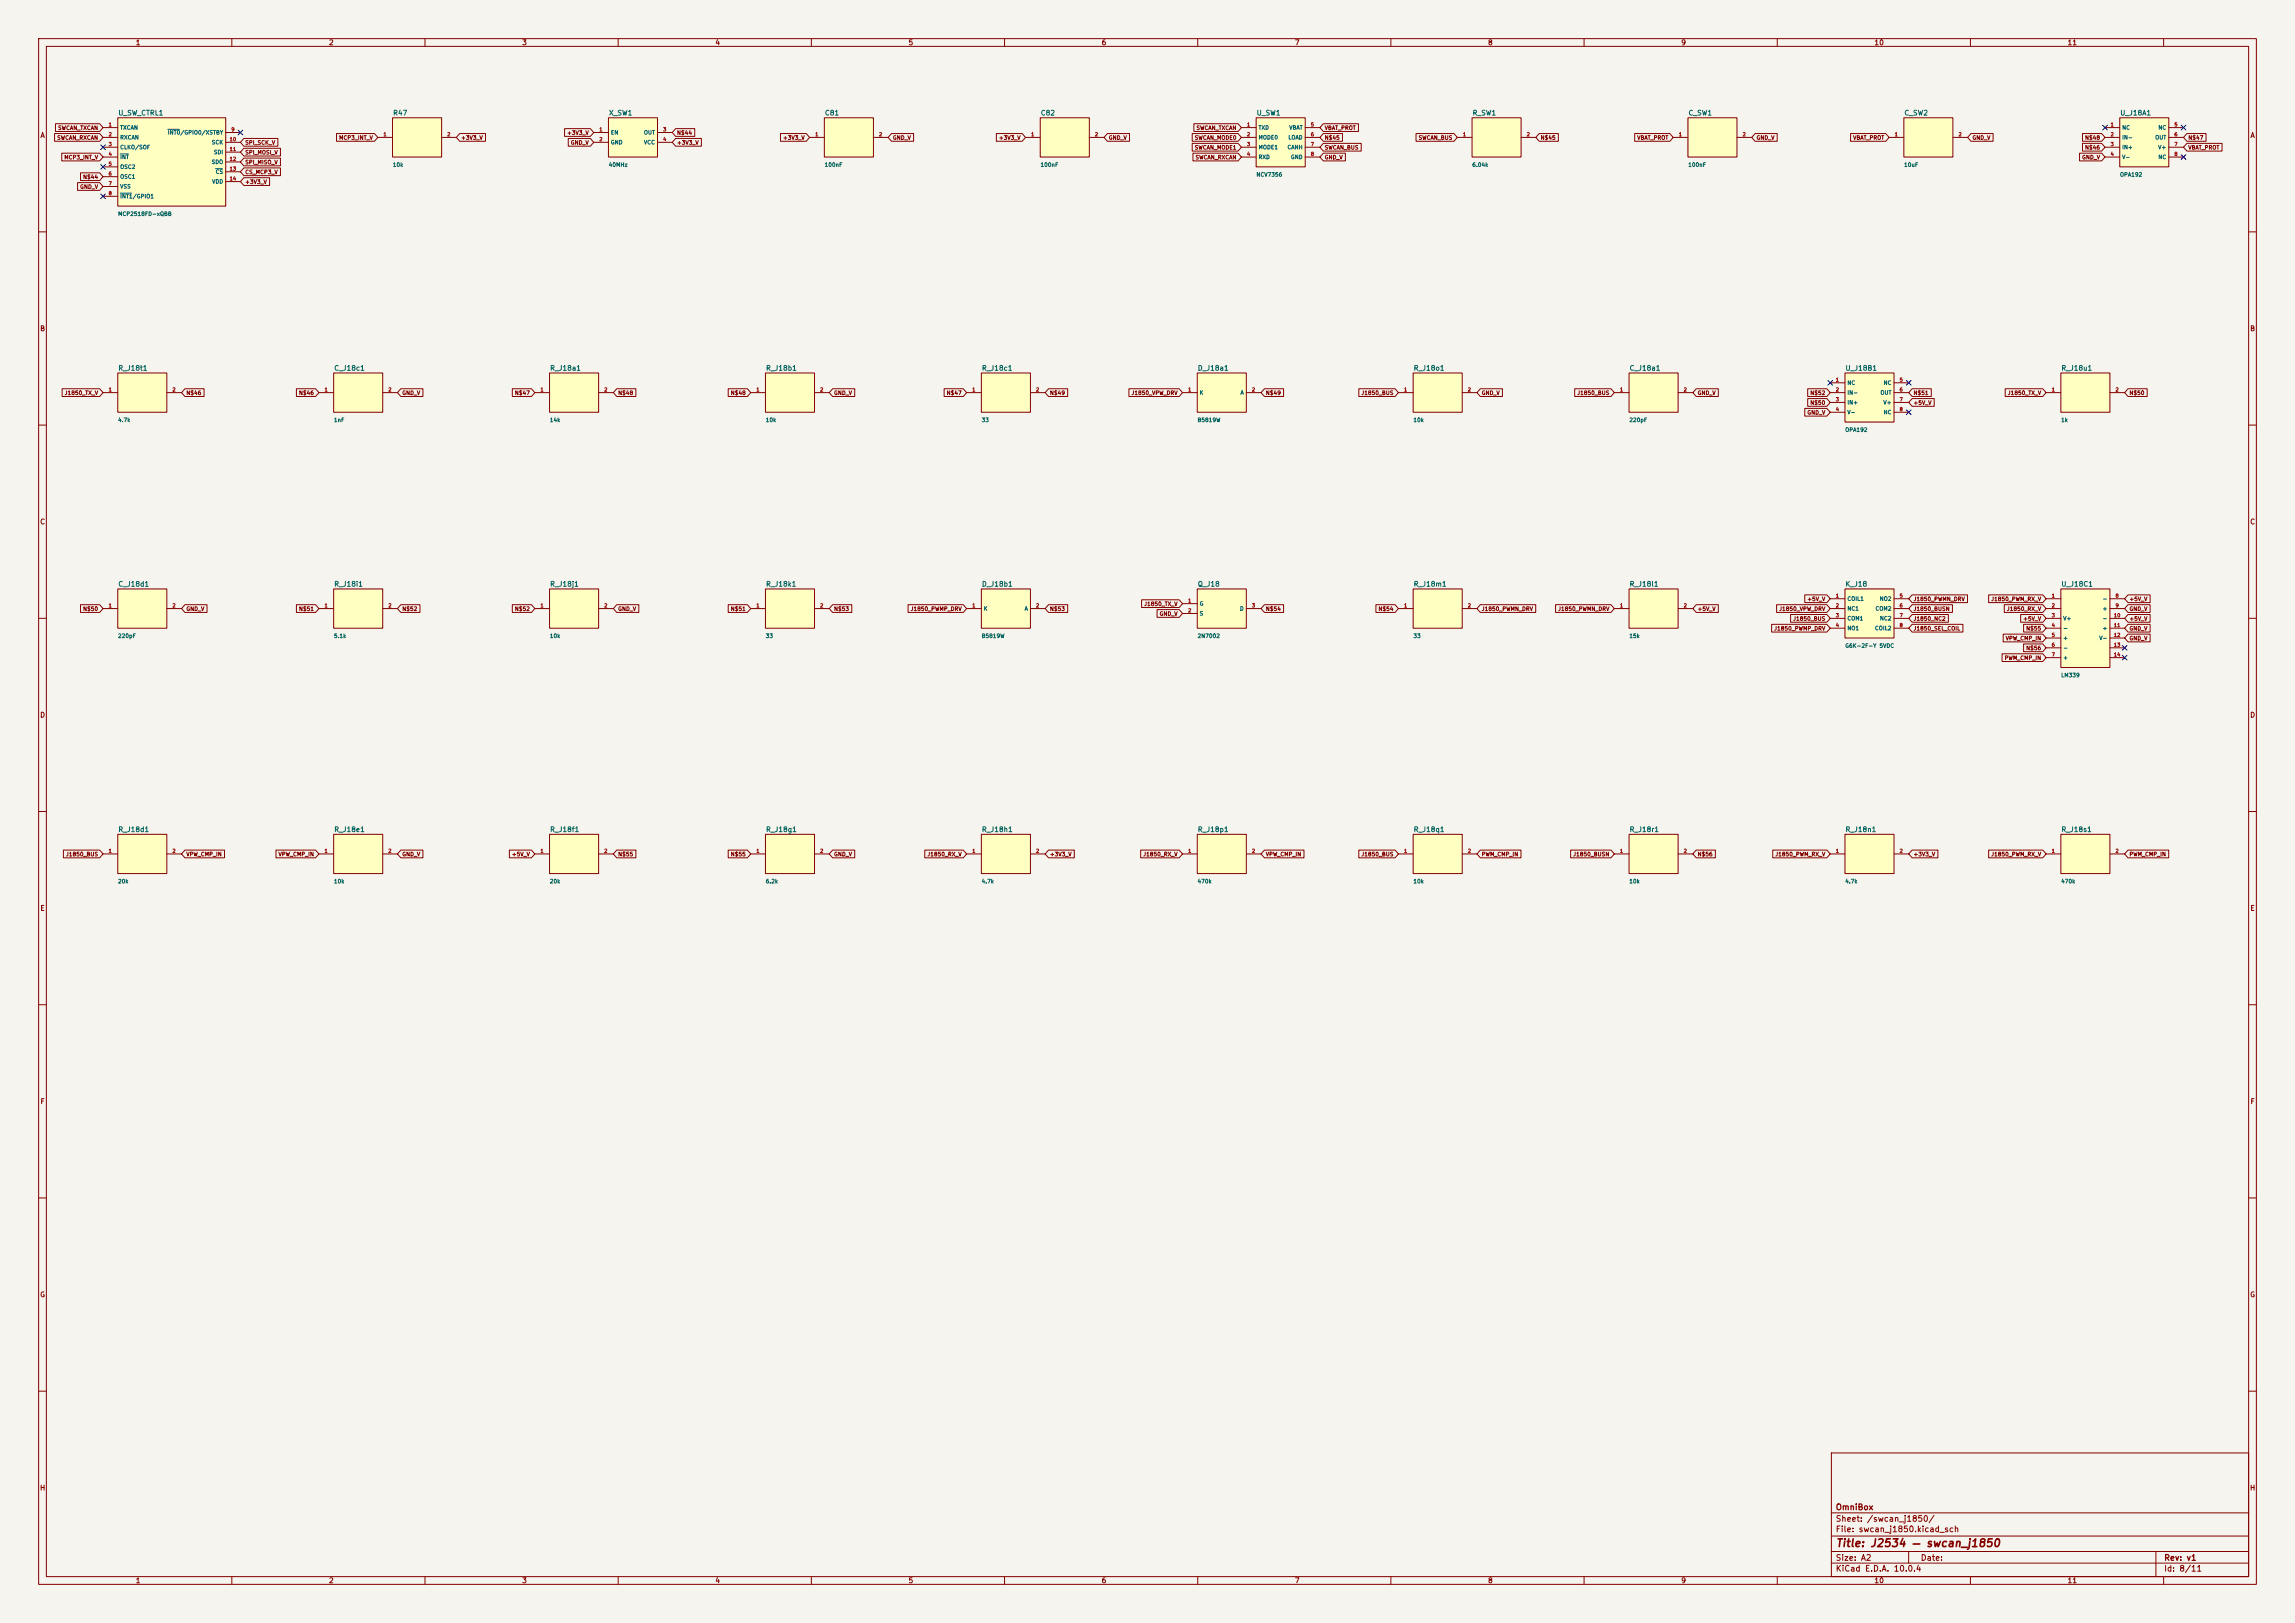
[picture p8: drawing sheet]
<svg xmlns="http://www.w3.org/2000/svg" width="594mm" height="420mm" viewBox="0 0 594 420" stroke-linecap="round" stroke-linejoin="round" font-family="sans-serif">
<defs><g id="words">
<text font-size="2" fill="#840000" x="475" y="400.8">Title: J2534 — swcan_j1850</text>
<g font-size="1.5" fill="#840000">
<text x="475" y="394.1">Sheet: /swcan_j1850/</text>
<text x="475" y="391.1">OmniBox</text>
<text x="475" y="396.8">File: swcan_j1850.kicad_sch</text>
<text x="475" y="407">KiCad E.D.A. 10.0.4</text>
<text x="475" y="404.2">Size: A2</text>
<text x="497" y="404.2">Date:</text>
<text x="560" y="404.2">Rev: v1</text>
<text x="560" y="407">Id: 8/11</text>
</g>
<g font-size="1.3" fill="#840000">
<text x="35" y="12">1</text>
<text x="85" y="12">2</text>
<text x="135" y="12">3</text>
<text x="185" y="12">4</text>
<text x="235" y="12">5</text>
<text x="285" y="12">6</text>
<text x="335" y="12">7</text>
<text x="385" y="12">8</text>
<text x="435" y="12">9</text>
<text x="485" y="12">10</text>
<text x="535" y="12">11</text>
<text x="10.3" y="36">A</text>
<text x="582.3" y="36">A</text>
<text x="10.3" y="86">B</text>
<text x="582.3" y="86">B</text>
<text x="10.3" y="136">C</text>
<text x="582.3" y="136">C</text>
<text x="10.3" y="186">D</text>
<text x="582.3" y="186">D</text>
<text x="10.3" y="236">E</text>
<text x="582.3" y="236">E</text>
<text x="10.3" y="286">F</text>
<text x="582.3" y="286">F</text>
<text x="10.3" y="336">G</text>
<text x="582.3" y="336">G</text>
<text x="10.2" y="386">H</text>
<text x="582.2" y="386">H</text>
<text x="35" y="410">1</text>
<text x="85" y="410">2</text>
<text x="135" y="410">3</text>
<text x="185" y="410">4</text>
<text x="235" y="410">5</text>
<text x="285" y="410">6</text>
<text x="335" y="410">7</text>
<text x="385" y="410">8</text>
<text x="435" y="410">9</text>
<text x="485" y="410">10</text>
<text x="535" y="410">11</text>
</g>
<g font-size="1.3" fill="#006464">
<text x="30.5" y="30.2">U_SW_CTRL1</text>
<text x="101.6" y="30.2">R47</text>
<text x="157.5" y="30.2">X_SW1</text>
<text x="213.4" y="30.2">C81</text>
<text x="269.2" y="30.2">C82</text>
<text x="325.1" y="30.2">U_SW1</text>
<text x="381" y="30.2">R_SW1</text>
<text x="436.9" y="30.2">C_SW1</text>
<text x="492.8" y="30.2">C_SW2</text>
<text x="548.6" y="30.2">U_J18A1</text>
<text x="30.5" y="96.2">R_J18t1</text>
<text x="86.4" y="96.2">C_J18c1</text>
<text x="142.2" y="96.2">R_J18a1</text>
<text x="198.1" y="96.2">R_J18b1</text>
<text x="254" y="96.2">R_J18c1</text>
<text x="309.9" y="96.2">D_J18a1</text>
<text x="365.8" y="96.2">R_J18o1</text>
<text x="421.6" y="96.2">C_J18a1</text>
<text x="477.5" y="96.2">U_J18B1</text>
<text x="533.4" y="96.2">R_J18u1</text>
<text x="30.5" y="152.1">C_J18d1</text>
<text x="86.4" y="152.1">R_J18i1</text>
<text x="142.2" y="152.1">R_J18j1</text>
<text x="198.1" y="152.1">R_J18k1</text>
<text x="254" y="152.1">D_J18b1</text>
<text x="309.9" y="152.1">Q_J18</text>
<text x="365.8" y="152.1">R_J18m1</text>
<text x="421.6" y="152.1">R_J18l1</text>
<text x="477.5" y="152.1">K_J18</text>
<text x="533.4" y="152.1">U_J18C1</text>
<text x="30.5" y="215.6">R_J18d1</text>
<text x="86.4" y="215.6">R_J18e1</text>
<text x="142.2" y="215.6">R_J18f1</text>
<text x="198.1" y="215.6">R_J18g1</text>
<text x="254" y="215.6">R_J18h1</text>
<text x="309.9" y="215.6">R_J18p1</text>
<text x="365.8" y="215.6">R_J18q1</text>
<text x="421.6" y="215.6">R_J18r1</text>
<text x="477.5" y="215.6">R_J18n1</text>
<text x="533.4" y="215.6">R_J18s1</text>
</g>
<g font-size="1" fill="#840000">
<text x="14.9" y="33.9">SWCAN_TXCAN</text>
<text x="146.7" y="35.1">+3V3_V</text>
<text x="175.1" y="35.1">N$44</text>
<text x="309.5" y="33.9">SWCAN_TXCAN</text>
<text x="342.8" y="33.9">VBAT_PROT</text>
<text x="14.7" y="36.4">SWCAN_RXCAN</text>
<text x="16.5" y="41.5">MCP3_INT_V</text>
<text x="63.4" y="37.7">SPI_SCK_V</text>
<text x="63.4" y="40.2">SPI_MOSI_V</text>
<text x="87.6" y="36.4">MCP3_INT_V</text>
<text x="119.2" y="36.4">+3V3_V</text>
<text x="147.6" y="37.7">GND_V</text>
<text x="175.1" y="37.7">+3V3_V</text>
<text x="202.5" y="36.4">+3V3_V</text>
<text x="231" y="36.4">GND_V</text>
<text x="258.4" y="36.4">+3V3_V</text>
<text x="286.9" y="36.4">GND_V</text>
<text x="309.1" y="38.9">SWCAN_MODE1</text>
<text x="309.1" y="36.4">SWCAN_MODE0</text>
<text x="309.3" y="41.5">SWCAN_RXCAN</text>
<text x="342.8" y="41.5">GND_V</text>
<text x="342.8" y="36.4">N$45</text>
<text x="342.8" y="38.9">SWCAN_BUS</text>
<text x="367" y="36.4">SWCAN_BUS</text>
<text x="398.6" y="36.4">N$45</text>
<text x="423.6" y="36.4">VBAT_PROT</text>
<text x="454.5" y="36.4">GND_V</text>
<text x="479.5" y="36.4">VBAT_PROT</text>
<text x="510.4" y="36.4">GND_V</text>
<text x="538.8" y="41.5">GND_V</text>
<text x="539.5" y="36.4">N$48</text>
<text x="539.5" y="38.9">N$46</text>
<text x="566.3" y="36.4">N$47</text>
<text x="566.3" y="38.9">VBAT_PROT</text>
<text x="21.4" y="46.6">N$44</text>
<text x="63.4" y="45.3">CS_MCP3_V</text>
<text x="63.4" y="47.8">+3V3_V</text>
<text x="63.4" y="42.7">SPI_MISO_V</text>
<text x="20.6" y="49.1">GND_V</text>
<text x="16.6" y="102.4">J1850_TX_V</text>
<text x="48.1" y="102.4">N$46</text>
<text x="77.3" y="102.4">N$46</text>
<text x="104" y="102.4">GND_V</text>
<text x="133.1" y="102.4">N$47</text>
<text x="159.9" y="102.4">N$48</text>
<text x="189" y="102.4">N$48</text>
<text x="215.8" y="102.4">GND_V</text>
<text x="244.9" y="102.4">N$47</text>
<text x="271.6" y="102.4">N$49</text>
<text x="292.7" y="102.4">J1850_VPW_DRV</text>
<text x="327.5" y="102.4">N$49</text>
<text x="352.2" y="102.4">J1850_BUS</text>
<text x="383.4" y="102.4">GND_V</text>
<text x="408.1" y="102.4">J1850_BUS</text>
<text x="439.3" y="102.4">GND_V</text>
<text x="467.7" y="107.5">GND_V</text>
<text x="468.4" y="105">N$50</text>
<text x="468.4" y="102.4">N$52</text>
<text x="495.2" y="102.4">N$51</text>
<text x="495.2" y="105">+5V_V</text>
<text x="519.5" y="102.4">J1850_TX_V</text>
<text x="551" y="102.4">N$50</text>
<text x="467.7" y="155.8">+5V_V</text>
<text x="495.2" y="155.8">J1850_PWMN_DRV</text>
<text x="515.3" y="155.8">J1850_PWM_RX_V</text>
<text x="551" y="155.8">+5V_V</text>
<text x="21.4" y="158.3">N$50</text>
<text x="48.1" y="158.3">GND_V</text>
<text x="77.3" y="158.3">N$51</text>
<text x="104" y="158.3">N$52</text>
<text x="133.1" y="158.3">N$52</text>
<text x="159.9" y="158.3">GND_V</text>
<text x="189" y="158.3">N$51</text>
<text x="215.8" y="158.3">N$53</text>
<text x="235.6" y="158.3">J1850_PWMP_DRV</text>
<text x="271.6" y="158.3">N$53</text>
<text x="296" y="157">J1850_TX_V</text>
<text x="300" y="159.6">GND_V</text>
<text x="327.5" y="158.3">N$54</text>
<text x="356.7" y="158.3">N$54</text>
<text x="383.4" y="158.3">J1850_PWMN_DRV</text>
<text x="403.2" y="158.3">J1850_PWMN_DRV</text>
<text x="439.3" y="158.3">+5V_V</text>
<text x="460.4" y="158.3">J1850_VPW_DRV</text>
<text x="464" y="160.9">J1850_BUS</text>
<text x="495.2" y="158.3">J1850_BUSN</text>
<text x="495.2" y="160.9">J1850_NC2</text>
<text x="519.3" y="158.3">J1850_RX_V</text>
<text x="523.5" y="160.9">+5V_V</text>
<text x="551" y="160.9">+5V_V</text>
<text x="551" y="158.3">GND_V</text>
<text x="459.1" y="163.4">J1850_PWMP_DRV</text>
<text x="495.2" y="163.4">J1850_SEL_COIL</text>
<text x="519" y="165.9">VPW_CMP_IN</text>
<text x="524.3" y="163.4">N$55</text>
<text x="551" y="165.9">GND_V</text>
<text x="551" y="163.4">GND_V</text>
<text x="518.7" y="171">PWM_CMP_IN</text>
<text x="524.3" y="168.5">N$56</text>
<text x="17" y="221.8">J1850_BUS</text>
<text x="48.1" y="221.8">VPW_CMP_IN</text>
<text x="72" y="221.8">VPW_CMP_IN</text>
<text x="104" y="221.8">GND_V</text>
<text x="132.4" y="221.8">+5V_V</text>
<text x="159.9" y="221.8">N$55</text>
<text x="189" y="221.8">N$55</text>
<text x="215.8" y="221.8">GND_V</text>
<text x="239.9" y="221.8">J1850_RX_V</text>
<text x="271.6" y="221.8">+3V3_V</text>
<text x="295.8" y="221.8">J1850_RX_V</text>
<text x="327.5" y="221.8">VPW_CMP_IN</text>
<text x="352.2" y="221.8">J1850_BUS</text>
<text x="383.4" y="221.8">PWM_CMP_IN</text>
<text x="407.1" y="221.8">J1850_BUSN</text>
<text x="439.3" y="221.8">N$56</text>
<text x="459.4" y="221.8">J1850_PWM_RX_V</text>
<text x="495.2" y="221.8">+3V3_V</text>
<text x="515.3" y="221.8">J1850_PWM_RX_V</text>
<text x="551" y="221.8">PWM_CMP_IN</text>
</g>
<g font-size="1" fill="#006464">
<text x="31" y="33.8">TXCAN</text>
<text x="43.3" y="35.1">INT0/GPIO0/XSTBY</text>
<text x="158" y="35.1">EN</text>
<text x="166.6" y="35.1">OUT</text>
<text x="325.6" y="33.8">TXD</text>
<text x="333.6" y="33.8">VBAT</text>
<text x="549.1" y="33.8">NC</text>
<text x="558.5" y="33.8">NC</text>
<text x="31" y="36.3">RXCAN</text>
<text x="31" y="38.9">CLKO/SOF</text>
<text x="31" y="41.4">INT</text>
<text x="54.7" y="37.6">SCK</text>
<text x="55.2" y="40.1">SDI</text>
<text x="158" y="37.6">GND</text>
<text x="166.6" y="37.6">VCC</text>
<text x="325.6" y="36.3">MODE0</text>
<text x="325.6" y="38.9">MODE1</text>
<text x="325.6" y="41.4">RXD</text>
<text x="333.1" y="38.9">CANH</text>
<text x="333.3" y="36.3">LOAD</text>
<text x="334" y="41.4">GND</text>
<text x="549.1" y="36.3">IN-</text>
<text x="549.1" y="38.9">IN+</text>
<text x="549.1" y="41.4">V-</text>
<text x="557.7" y="36.3">OUT</text>
<text x="558.5" y="38.9">V+</text>
<text x="558.5" y="41.4">NC</text>
<text x="31" y="43.9">OSC2</text>
<text x="31" y="46.5">OSC1</text>
<text x="54.7" y="42.7">SDO</text>
<text x="54.8" y="47.8">VDD</text>
<text x="55.7" y="45.2">CS</text>
<text x="101.6" y="43.4">10k</text>
<text x="157.4" y="43.4">40MHz</text>
<text x="213.3" y="43.4">100nF</text>
<text x="269.2" y="43.4">100nF</text>
<text x="325.1" y="45.9">NCV7356</text>
<text x="381" y="43.4">6.04k</text>
<text x="436.8" y="43.4">100nF</text>
<text x="492.7" y="43.4">10uF</text>
<text x="548.6" y="45.9">OPA192</text>
<text x="31" y="49">VSS</text>
<text x="31" y="51.6">INT1/GPIO1</text>
<text x="30.4" y="56.1">MCP2518FD-xQBB</text>
<text x="478" y="99.8">NC</text>
<text x="487.4" y="99.8">NC</text>
<text x="310.4" y="102.4">K</text>
<text x="321" y="102.4">A</text>
<text x="478" y="102.4">IN-</text>
<text x="478" y="104.9">IN+</text>
<text x="478" y="107.4">V-</text>
<text x="486.6" y="102.4">OUT</text>
<text x="487.4" y="104.9">V+</text>
<text x="487.4" y="107.4">NC</text>
<text x="30.4" y="109.4">4.7k</text>
<text x="86.3" y="109.4">1nF</text>
<text x="142.2" y="109.4">14k</text>
<text x="198.1" y="109.4">10k</text>
<text x="254" y="109.4">33</text>
<text x="309.8" y="109.4">B5819W</text>
<text x="365.7" y="109.4">10k</text>
<text x="421.6" y="109.4">220pF</text>
<text x="477.5" y="112">OPA192</text>
<text x="533.4" y="109.4">1k</text>
<text x="478" y="155.7">COIL1</text>
<text x="486.4" y="155.7">NO2</text>
<text x="544.1" y="155.7">-</text>
<text x="254.5" y="158.2">K</text>
<text x="265.1" y="158.2">A</text>
<text x="310.4" y="157">G</text>
<text x="310.4" y="159.5">S</text>
<text x="320.8" y="158.2">D</text>
<text x="478" y="158.2">NC1</text>
<text x="478" y="160.8">COM1</text>
<text x="485.3" y="158.2">COM2</text>
<text x="486.5" y="160.8">NC2</text>
<text x="533.9" y="160.8">V+</text>
<text x="544.1" y="158.2">+</text>
<text x="544.1" y="160.8">-</text>
<text x="30.4" y="165.3">220pF</text>
<text x="86.3" y="165.3">5.1k</text>
<text x="142.2" y="165.3">10k</text>
<text x="198.1" y="165.3">33</text>
<text x="254" y="165.3">B5819W</text>
<text x="309.8" y="165.3">2N7002</text>
<text x="365.7" y="165.3">33</text>
<text x="421.6" y="165.3">15k</text>
<text x="477.5" y="167.9">G6K-2F-Y 5VDC</text>
<text x="478" y="163.3">NO1</text>
<text x="485.2" y="163.3">COIL2</text>
<text x="533.9" y="163.3">-</text>
<text x="533.9" y="165.9">+</text>
<text x="543.2" y="165.9">V-</text>
<text x="544.1" y="163.3">+</text>
<text x="533.9" y="168.4">-</text>
<text x="533.9" y="170.9">+</text>
<text x="533.4" y="175.5">LM339</text>
<text x="30.4" y="228.8">20k</text>
<text x="86.3" y="228.8">10k</text>
<text x="142.2" y="228.8">20k</text>
<text x="198.1" y="228.8">6.2k</text>
<text x="254" y="228.8">4.7k</text>
<text x="309.8" y="228.8">470k</text>
<text x="365.7" y="228.8">10k</text>
<text x="421.6" y="228.8">10k</text>
<text x="477.5" y="228.8">4.7k</text>
<text x="533.4" y="228.8">470k</text>
</g>
<g font-size=".9" fill="#a90000">
<text x="28" y="32.9">1</text>
<text x="28" y="35.5">2</text>
<text x="59.8" y="34.2">9</text>
<text x="99.1" y="35.5">1</text>
<text x="115.6" y="35.5">2</text>
<text x="155" y="34.2">1</text>
<text x="171.5" y="34.2">3</text>
<text x="210.9" y="35.5">1</text>
<text x="227.4" y="35.5">2</text>
<text x="266.8" y="35.5">1</text>
<text x="283.3" y="35.5">2</text>
<text x="322.6" y="32.9">1</text>
<text x="322.6" y="35.5">2</text>
<text x="339.2" y="32.9">5</text>
<text x="339.2" y="35.5">6</text>
<text x="378.5" y="35.5">1</text>
<text x="395" y="35.5">2</text>
<text x="434.4" y="35.5">1</text>
<text x="450.9" y="35.5">2</text>
<text x="490.3" y="35.5">1</text>
<text x="506.8" y="35.5">2</text>
<text x="546.2" y="32.9">1</text>
<text x="546.2" y="35.5">2</text>
<text x="562.7" y="32.9">5</text>
<text x="562.7" y="35.5">6</text>
<text x="28" y="38">3</text>
<text x="28" y="40.5">4</text>
<text x="59.3" y="36.7">10</text>
<text x="59.3" y="39.3">11</text>
<text x="59.3" y="41.8">12</text>
<text x="155" y="36.7">2</text>
<text x="171.5" y="36.7">4</text>
<text x="322.6" y="38">3</text>
<text x="322.6" y="40.5">4</text>
<text x="339.2" y="38">7</text>
<text x="339.2" y="40.5">8</text>
<text x="546.2" y="38">3</text>
<text x="546.2" y="40.5">4</text>
<text x="562.7" y="38">7</text>
<text x="562.7" y="40.5">8</text>
<text x="28" y="43.1">5</text>
<text x="28" y="45.6">6</text>
<text x="59.3" y="44.4">13</text>
<text x="59.3" y="46.9">14</text>
<text x="28" y="48.2">7</text>
<text x="28" y="50.7">8</text>
<text x="28" y="101.5">1</text>
<text x="44.5" y="101.5">2</text>
<text x="83.9" y="101.5">1</text>
<text x="100.4" y="101.5">2</text>
<text x="139.8" y="101.5">1</text>
<text x="156.3" y="101.5">2</text>
<text x="195.6" y="101.5">1</text>
<text x="212.2" y="101.5">2</text>
<text x="251.5" y="101.5">1</text>
<text x="268" y="101.5">2</text>
<text x="307.4" y="101.5">1</text>
<text x="323.9" y="101.5">2</text>
<text x="363.3" y="101.5">1</text>
<text x="379.8" y="101.5">2</text>
<text x="419.2" y="101.5">1</text>
<text x="435.7" y="101.5">2</text>
<text x="475" y="99">1</text>
<text x="475" y="101.5">2</text>
<text x="491.6" y="99">5</text>
<text x="491.6" y="101.5">6</text>
<text x="530.9" y="101.5">1</text>
<text x="547.4" y="101.5">2</text>
<text x="475" y="104">3</text>
<text x="475" y="106.6">4</text>
<text x="491.6" y="104">7</text>
<text x="491.6" y="106.6">8</text>
<text x="475" y="154.8">1</text>
<text x="491.6" y="154.8">5</text>
<text x="530.9" y="154.8">1</text>
<text x="547.4" y="154.8">8</text>
<text x="28" y="157.4">1</text>
<text x="44.5" y="157.4">2</text>
<text x="83.9" y="157.4">1</text>
<text x="100.4" y="157.4">2</text>
<text x="139.8" y="157.4">1</text>
<text x="156.3" y="157.4">2</text>
<text x="195.6" y="157.4">1</text>
<text x="212.2" y="157.4">2</text>
<text x="251.5" y="157.4">1</text>
<text x="268" y="157.4">2</text>
<text x="307.4" y="156.1">1</text>
<text x="307.4" y="158.7">2</text>
<text x="323.9" y="157.4">3</text>
<text x="363.3" y="157.4">1</text>
<text x="379.8" y="157.4">2</text>
<text x="419.2" y="157.4">1</text>
<text x="435.7" y="157.4">2</text>
<text x="475" y="157.4">2</text>
<text x="475" y="159.9">3</text>
<text x="491.6" y="157.4">6</text>
<text x="491.6" y="159.9">7</text>
<text x="530.9" y="157.4">2</text>
<text x="530.9" y="159.9">3</text>
<text x="547" y="159.9">10</text>
<text x="547.4" y="157.4">9</text>
<text x="475" y="162.5">4</text>
<text x="491.6" y="162.5">8</text>
<text x="530.9" y="162.5">4</text>
<text x="530.9" y="165">5</text>
<text x="530.9" y="167.5">6</text>
<text x="547" y="162.5">11</text>
<text x="547" y="165">12</text>
<text x="547" y="167.5">13</text>
<text x="530.9" y="170.1">7</text>
<text x="547" y="170.1">14</text>
<text x="28" y="220.9">1</text>
<text x="44.5" y="220.9">2</text>
<text x="83.9" y="220.9">1</text>
<text x="100.4" y="220.9">2</text>
<text x="139.8" y="220.9">1</text>
<text x="156.3" y="220.9">2</text>
<text x="195.6" y="220.9">1</text>
<text x="212.2" y="220.9">2</text>
<text x="251.5" y="220.9">1</text>
<text x="268" y="220.9">2</text>
<text x="307.4" y="220.9">1</text>
<text x="323.9" y="220.9">2</text>
<text x="363.3" y="220.9">1</text>
<text x="379.8" y="220.9">2</text>
<text x="419.2" y="220.9">1</text>
<text x="435.7" y="220.9">2</text>
<text x="475" y="220.9">1</text>
<text x="491.6" y="220.9">2</text>
<text x="530.9" y="220.9">1</text>
<text x="547.4" y="220.9">2</text>
</g>
</g></defs>
<path d="M0 0h594v420h-594z" fill="#f5f4ef" stroke="#f5f4ef" stroke-width=".26"/>
<g fill="none" stroke="#840000" stroke-width=".26">
<path d="M10 10h574v400h-574zM12 12h570v396h-570zM60 10v2M110 10v2M160 10v2M210 10v2M260 10v2M310 10v2M360 10v2M410 10v2M460 10v2M510 10v2"/>
<path d="M560 10v2M10 60h2M582 60h2M10 110h2M582 110h2M10 160h2M582 160h2M10 210h2M582 210h2M10 260h2M582 260h2M10 310h2"/>
<path d="M582 310h2M10 360h2M474 376h108v32h-108zM582 360h2M474 397.5h108M474 391.5h108M60 408v2M110 408v2M160 408v2M210 408v2M260 408v2M310 408v2"/>
<path d="M360 408v2M410 408v2M460 408v2M474 404.5h108M474 401.5h108M494 401.5v3M510 408v2M558 401.5v6.5M560 408v2"/>
</g>
<path d="M309.9 96.5h12.7v10.2h-12.7z" fill="#ffffc2"/>
<path d="M309.9 96.5h12.7v10.2h-12.7zM306.1 101.6h3.8M322.6 101.6h3.8" fill="none" stroke="#840000" stroke-width=".26"/>
<path d="M421.6 152.4h12.7v10.2h-12.7z" fill="#ffffc2"/>
<path d="M417.8 157.5h3.8M421.6 152.4h12.7v10.2h-12.7zM434.3 157.5h3.8" fill="none" stroke="#840000" stroke-width=".26"/>
<path d="M142.2 152.4h12.7v10.2h-12.7z" fill="#ffffc2"/>
<path d="M138.4 157.5h3.8M142.2 152.4h12.7v10.2h-12.7zM154.9 157.5h3.8" fill="none" stroke="#840000" stroke-width=".26"/>
<path d="M421.6 215.9h12.7v10.2h-12.7z" fill="#ffffc2"/>
<path d="M421.6 215.9h12.7v10.2h-12.7zM417.8 221h3.8M434.3 221h3.8" fill="none" stroke="#840000" stroke-width=".26"/>
<path d="M86.4 96.5h12.7v10.2h-12.7z" fill="#ffffc2"/>
<path d="M86.4 96.5h12.7v10.2h-12.7zM82.5 101.6h3.9M99.1 101.6h3.8" fill="none" stroke="#840000" stroke-width=".26"/>
<path d="M30.5 96.5h12.7v10.2h-12.7z" fill="#ffffc2"/>
<path d="M30.5 96.5h12.7v10.2h-12.7zM26.7 101.6h3.8M43.2 101.6h3.8" fill="none" stroke="#840000" stroke-width=".26"/>
<path d="M365.8 96.5h12.7v10.2h-12.7z" fill="#ffffc2"/>
<path d="M365.8 96.5h12.7v10.2h-12.7zM361.9 101.6h3.9M378.5 101.6h3.8" fill="none" stroke="#840000" stroke-width=".26"/>
<path d="M492.8 30.5h12.7v10.1h-12.7z" fill="#ffffc2"/>
<path d="M488.9 35.6h3.9M492.8 30.5h12.7v10.1h-12.7zM505.5 35.6h3.8" fill="none" stroke="#840000" stroke-width=".26"/>
<path d="M381 30.5h12.7v10.1h-12.7z" fill="#ffffc2"/>
<path d="M377.2 35.6h3.8M381 30.5h12.7v10.1h-12.7zM393.7 35.6h3.8" fill="none" stroke="#840000" stroke-width=".26"/>
<path d="M533.4 152.4h12.7v20.3h-12.7z" fill="#ffffc2"/>
<g fill="none" stroke="#840000" stroke-width=".26">
<path d="M529.6 154.9h3.8M529.6 157.5h3.8M533.4 152.4h12.7v20.3h-12.7zM546.1 154.9h3.8M546.1 157.5h3.8M529.6 160h3.8M529.6 162.6h3.8M529.6 165.1h3.8M529.6 167.6h3.8M529.6 170.2h3.8M546.1 160h3.8M546.1 162.6h3.8"/>
<path d="M546.1 165.1h3.8M546.1 167.6h3.8M546.1 170.2h3.8"/>
</g>
<path d="M254 96.5h12.7v10.2h-12.7z" fill="#ffffc2"/>
<path d="M254 96.5h12.7v10.2h-12.7zM250.2 101.6h3.8M266.7 101.6h3.8" fill="none" stroke="#840000" stroke-width=".26"/>
<path d="M533.4 215.9h12.7v10.2h-12.7z" fill="#ffffc2"/>
<path d="M533.4 215.9h12.7v10.2h-12.7zM529.6 221h3.8M546.1 221h3.8" fill="none" stroke="#840000" stroke-width=".26"/>
<path d="M142.2 96.5h12.7v10.2h-12.7z" fill="#ffffc2"/>
<path d="M142.2 96.5h12.7v10.2h-12.7zM138.4 101.6h3.8M154.9 101.6h3.8" fill="none" stroke="#840000" stroke-width=".26"/>
<path d="M477.5 215.9h12.7v10.2h-12.7z" fill="#ffffc2"/>
<path d="M477.5 215.9h12.7v10.2h-12.7zM473.7 221h3.8M490.2 221h3.8" fill="none" stroke="#840000" stroke-width=".26"/>
<path d="M309.9 215.9h12.7v10.2h-12.7z" fill="#ffffc2"/>
<path d="M309.9 215.9h12.7v10.2h-12.7zM306.1 221h3.8M322.6 221h3.8" fill="none" stroke="#840000" stroke-width=".26"/>
<path d="M325.1 30.5h12.7v12.7h-12.7z" fill="#ffffc2"/>
<path d="M321.3 33h3.8M321.3 35.6h3.8M321.3 38.1h3.8M325.1 30.5h12.7v12.7h-12.7zM337.8 33h3.8M337.8 35.6h3.8M337.8 38.1h3.8M321.3 40.6h3.8M337.8 40.6h3.8" fill="none" stroke="#840000" stroke-width=".26"/>
<path d="M533.4 96.5h12.7v10.2h-12.7z" fill="#ffffc2"/>
<path d="M533.4 96.5h12.7v10.2h-12.7zM529.6 101.6h3.8M546.1 101.6h3.8" fill="none" stroke="#840000" stroke-width=".26"/>
<path d="M309.9 152.4h12.7v10.2h-12.7z" fill="#ffffc2"/>
<path d="M306.1 156.2h3.8M306.1 158.8h3.8M309.9 152.4h12.7v10.2h-12.7zM322.6 157.5h3.8" fill="none" stroke="#840000" stroke-width=".26"/>
<path d="M477.5 96.5h12.7v12.7h-12.7z" fill="#ffffc2"/>
<path d="M473.7 99.1h3.8M477.5 96.5h12.7v12.7h-12.7zM490.2 99.1h3.8M473.7 101.6h3.8M473.7 104.1h3.8M473.7 106.7h3.8M490.2 101.6h3.8M490.2 104.1h3.8M490.2 106.7h3.8" fill="none" stroke="#840000" stroke-width=".26"/>
<path d="M477.5 152.4h12.7v12.7h-12.7z" fill="#ffffc2"/>
<path d="M473.7 154.9h3.8M473.7 157.5h3.8M477.5 152.4h12.7v12.7h-12.7zM490.2 154.9h3.8M490.2 157.5h3.8M473.7 160h3.8M473.7 162.6h3.8M490.2 160h3.8M490.2 162.6h3.8" fill="none" stroke="#840000" stroke-width=".26"/>
<path d="M269.2 30.5h12.7v10.1h-12.7z" fill="#ffffc2"/>
<path d="M265.4 35.6h3.8M269.2 30.5h12.7v10.1h-12.7zM281.9 35.6h3.8" fill="none" stroke="#840000" stroke-width=".26"/>
<path d="M213.4 30.5h12.7v10.1h-12.7z" fill="#ffffc2"/>
<path d="M209.5 35.6h3.9M213.4 30.5h12.7v10.1h-12.7zM226.1 35.6h3.8" fill="none" stroke="#840000" stroke-width=".26"/>
<path d="M254 215.9h12.7v10.2h-12.7z" fill="#ffffc2"/>
<path d="M254 215.9h12.7v10.2h-12.7zM250.2 221h3.8M266.7 221h3.8" fill="none" stroke="#840000" stroke-width=".26"/>
<path d="M254 152.4h12.7v10.2h-12.7z" fill="#ffffc2"/>
<path d="M250.2 157.5h3.8M254 152.4h12.7v10.2h-12.7zM266.7 157.5h3.8" fill="none" stroke="#840000" stroke-width=".26"/>
<path d="M548.6 30.5h12.7v12.7h-12.7z" fill="#ffffc2"/>
<path d="M544.8 33h3.8M544.8 35.6h3.8M544.8 38.1h3.8M548.6 30.5h12.7v12.7h-12.7zM561.3 33h3.8M561.3 35.6h3.8M561.3 38.1h3.8M544.8 40.6h3.8M561.3 40.6h3.8" fill="none" stroke="#840000" stroke-width=".26"/>
<path d="M198.1 96.5h12.7v10.2h-12.7z" fill="#ffffc2"/>
<path d="M198.1 96.5h12.7v10.2h-12.7zM194.3 101.6h3.8M210.8 101.6h3.8" fill="none" stroke="#840000" stroke-width=".26"/>
<path d="M198.1 215.9h12.7v10.2h-12.7z" fill="#ffffc2"/>
<path d="M198.1 215.9h12.7v10.2h-12.7zM194.3 221h3.8M210.8 221h3.8" fill="none" stroke="#840000" stroke-width=".26"/>
<path d="M142.2 215.9h12.7v10.2h-12.7z" fill="#ffffc2"/>
<path d="M142.2 215.9h12.7v10.2h-12.7zM138.4 221h3.8M154.9 221h3.8" fill="none" stroke="#840000" stroke-width=".26"/>
<path d="M30.5 152.4h12.7v10.2h-12.7z" fill="#ffffc2"/>
<path d="M26.7 157.5h3.8M30.5 152.4h12.7v10.2h-12.7zM43.2 157.5h3.8" fill="none" stroke="#840000" stroke-width=".26"/>
<path d="M365.8 152.4h12.7v10.2h-12.7z" fill="#ffffc2"/>
<path d="M361.9 157.5h3.9M365.8 152.4h12.7v10.2h-12.7zM378.5 157.5h3.8" fill="none" stroke="#840000" stroke-width=".26"/>
<path d="M365.8 215.9h12.7v10.2h-12.7z" fill="#ffffc2"/>
<path d="M365.8 215.9h12.7v10.2h-12.7zM361.9 221h3.9M378.5 221h3.8" fill="none" stroke="#840000" stroke-width=".26"/>
<path d="M86.4 152.4h12.7v10.2h-12.7z" fill="#ffffc2"/>
<path d="M82.5 157.5h3.9M86.4 152.4h12.7v10.2h-12.7zM99.1 157.5h3.8" fill="none" stroke="#840000" stroke-width=".26"/>
<path d="M157.5 30.5h12.7v10.1h-12.7z" fill="#ffffc2"/>
<path d="M153.7 34.3h3.8M153.7 36.8h3.8M157.5 30.5h12.7v10.1h-12.7zM170.2 34.3h3.8M170.2 36.8h3.8" fill="none" stroke="#840000" stroke-width=".26"/>
<path d="M30.5 30.5h27.9v22.8h-27.9z" fill="#ffffc2"/>
<g fill="none" stroke="#840000" stroke-width=".26">
<path d="M26.7 33h3.8M26.7 35.6h3.8M26.7 38.1h3.8M30.5 30.5h27.9v22.8h-27.9zM58.4 34.3h3.8M58.4 36.8h3.8M58.4 39.4h3.8M26.7 40.6h3.8M26.7 43.2h3.8M26.7 45.7h3.8M26.7 48.3h3.8M26.7 50.8h3.8"/>
<path d="M58.4 41.9h3.8M58.4 44.5h3.8M58.4 47h3.8"/>
</g>
<path d="M31.1 39.8h2.1M43.4 33.5h3.1M31.1 50h3M55.8 43.6h1.8" fill="none" stroke="#006464" stroke-width=".26"/>
<path d="M198.1 152.4h12.7v10.2h-12.7z" fill="#ffffc2"/>
<path d="M194.3 157.5h3.8M198.1 152.4h12.7v10.2h-12.7zM210.8 157.5h3.8" fill="none" stroke="#840000" stroke-width=".26"/>
<path d="M30.5 215.9h12.7v10.2h-12.7z" fill="#ffffc2"/>
<path d="M30.5 215.9h12.7v10.2h-12.7zM26.7 221h3.8M43.2 221h3.8" fill="none" stroke="#840000" stroke-width=".26"/>
<path d="M436.9 30.5h12.7v10.1h-12.7z" fill="#ffffc2"/>
<path d="M433.1 35.6h3.8M436.9 30.5h12.7v10.1h-12.7zM449.6 35.6h3.8" fill="none" stroke="#840000" stroke-width=".26"/>
<path d="M421.6 96.5h12.7v10.2h-12.7z" fill="#ffffc2"/>
<path d="M421.6 96.5h12.7v10.2h-12.7zM417.8 101.6h3.8M434.3 101.6h3.8" fill="none" stroke="#840000" stroke-width=".26"/>
<path d="M101.6 30.5h12.7v10.1h-12.7z" fill="#ffffc2"/>
<path d="M97.8 35.6h3.8M101.6 30.5h12.7v10.1h-12.7zM114.3 35.6h3.8" fill="none" stroke="#840000" stroke-width=".26"/>
<path d="M86.4 215.9h12.7v10.2h-12.7z" fill="#ffffc2"/>
<g fill="none" stroke="#840000" stroke-width=".26">
<path d="M14.1 34.6h11.7l.9 1-.9 1h-11.7zM14.4 32h11.4l.9 1-.9 1h-11.4zM16 39.6h9.8l.9 1-.9 1h-9.8zM63.1 35.8h8.8v2h-8.8l-.9-1zM63.1 38.4h9.5v2h-9.5l-.9-1zM87.1 34.6h9.8l.9 1-.9 1h-9.8zM119 34.6h6.7v2h-6.7l-.9-1zM146.1 33.3h6.7l.9 1-.9 1h-6.7zM147.1 35.8h5.7l.9 1-.9 1h-5.7zM174.9 33.3h4.9v2h-4.9l-.9-1zM174.9 35.8h6.6v2h-6.6l-.9-1zM202 34.6h6.7l.8 1-.8 1h-6.7z"/>
<path d="M230.7 34.6h5.8v2h-5.8l-.8-1zM257.9 34.6h6.7l.8 1-.8 1h-6.7zM286.6 34.6h5.7v2h-5.7l-.9-1zM308.6 37.1h11.8l.9 1-.9 1h-11.8zM308.6 34.6h11.8l.9 1-.9 1h-11.8zM308.8 39.6h11.6l.9 1-.9 1h-11.6zM309 32h11.4l.9 1-.9 1h-11.4zM342.5 39.6h5.7v2h-5.7l-.9-1zM342.5 32h9.1v2h-9.1l-.9-1zM342.5 34.6h5v2h-5l-.9-1zM342.5 37.1h9.8v2h-9.8l-.9-1zM366.5 34.6h9.8l.9 1-.9 1h-9.8z"/>
<path d="M398.4 34.6h4.9v2h-4.9l-.9-1zM423.1 34.6h9.1l.9 1-.9 1h-9.1zM454.3 34.6h5.7v2h-5.7l-.9-1zM479 34.6h9.1l.8 1-.8 1h-9.1zM510.1 34.6h5.8v2h-5.8l-.8-1zM538.2 39.6h5.8l.8 1-.8 1h-5.8zM539 34.6h5l.8 1-.8 1h-5zM539 37.1h5l.8 1-.8 1h-5zM566 34.6h5v2h-5l-.9-1zM566 37.1h9.1v2h-9.1l-.9-1zM20.1 47.3h5.7l.9 1-.9 1h-5.7zM20.8 44.7h5l.9 1-.9 1h-5z"/>
<path d="M63.1 43.4h9.5v2.1h-9.5l-.9-1zM63.1 46h6.7v2h-6.7l-.9-1zM63.1 40.9h9.5v2h-9.5l-.9-1zM16.1 100.6h9.7l.9 1-.9 1h-9.7zM47.9 100.6h4.9v2h-4.9l-.9-1zM76.7 100.6h5l.8 1-.8 1h-5zM103.7 100.6h5.8v2h-5.8l-.8-1zM132.6 100.6h5l.8 1-.8 1h-5zM159.6 100.6h5v2h-5l-.9-1zM188.5 100.6h4.9l.9 1-.9 1h-4.9zM215.5 100.6h5.7v2h-5.7l-.9-1zM244.4 100.6h4.9l.9 1-.9 1h-4.9z"/>
<path d="M271.4 100.6h4.9v2h-4.9l-.9-1zM292.2 100.6h13l.9 1-.9 1h-13zM327.3 100.6h4.9v2h-4.9l-.9-1zM351.7 100.6h9.4l.8 1-.8 1h-9.4zM383.1 100.6h5.8v2h-5.8l-.8-1zM407.6 100.6h9.4l.8 1-.8 1h-9.4zM439 100.6h5.7v2h-5.7l-.9-1zM467.1 105.7h5.7l.9 1-.9 1h-5.7zM467.9 103.1h4.9l.9 1-.9 1h-4.9zM467.9 100.6h4.9l.9 1-.9 1h-4.9zM494.9 100.6h5v2h-5l-.9-1zM494.9 103.1h5.7v2h-5.7l-.9-1z"/>
<path d="M519 100.6h9.7l.9 1-.9 1h-9.7zM550.8 100.6h4.9v2h-4.9l-.9-1zM20.8 156.5h5l.9 1-.9 1h-5zM47.9 156.5h5.7v2h-5.7l-.9-1zM76.7 156.5h5l.8 1-.8 1h-5zM103.7 156.5h5v2h-5l-.8-1zM132.6 156.5h5l.8 1-.8 1h-5zM159.6 156.5h5.7v2h-5.7l-.9-1zM188.5 156.5h4.9l.9 1-.9 1h-4.9zM215.5 156.5h5v2h-5l-.9-1zM235 156.5h14.3l.9 1-.9 1h-14.3zM271.4 156.5h4.9v2h-4.9l-.9-1z"/>
<path d="M295.5 155.2h9.7l.9 1-.9 1h-9.7zM299.5 157.7h5.7l.9 1.1-.9 1h-5.7zM327.3 156.5h4.9v2h-4.9l-.9-1zM356.1 156.5h5l.8 1-.8 1h-5zM383.1 156.5h14.4v2h-14.4l-.8-1zM402.6 156.5h14.4l.8 1-.8 1h-14.4zM439 156.5h5.7v2h-5.7l-.9-1zM459.8 156.5h13l.9 1-.9 1h-13zM463.5 159h9.3l.9 1-.9 1h-9.3zM467.1 153.9h5.7l.9 1-.9 1h-5.7zM494.9 156.5h10.4v2h-10.4l-.9-1zM494.9 159h9.4v2h-9.4l-.9-1z"/>
<path d="M494.9 153.9h14.3v2h-14.3l-.9-1zM514.7 153.9h14l.9 1-.9 1h-14zM518.8 156.5h9.9l.9 1-.9 1h-9.9zM523 159h5.7l.9 1-.9 1h-5.7zM550.8 159h5.7v2h-5.7l-.9-1zM550.8 153.9h5.7v2h-5.7l-.9-1zM550.8 156.5h5.7v2h-5.7l-.9-1zM458.5 161.6h14.3l.9 1-.9 1h-14.3zM494.9 161.6h13.2v2h-13.2l-.9-1zM518.2 169.2h10.5l.9 1-.9 1h-10.5zM518.5 164.1h10.2l.9 1-.9 1h-10.2zM523.8 161.6h4.9l.9 1-.9 1h-4.9z"/>
<path d="M523.8 166.6h4.9l.9 1-.9 1h-4.9zM550.8 164.1h5.7v2h-5.7l-.9-1zM550.8 161.6h5.7v2h-5.7l-.9-1zM16.4 220h9.4l.9 1-.9 1h-9.4zM47.9 220h10.2v2h-10.2l-.9-1zM71.4 220h10.3l.8 1-.8 1h-10.3zM86.4 215.9h12.7v10.2h-12.7zM103.7 220h5.8v2h-5.8l-.8-1zM131.8 220h5.8l.8 1-.8 1h-5.8zM159.6 220h5v2h-5l-.9-1zM188.5 220h4.9l.9 1-.9 1h-4.9zM215.5 220h5.7v2h-5.7l-.9-1z"/>
<path d="M239.4 220h9.9l.9 1-.9 1h-9.9zM271.4 220h6.7v2h-6.7l-.9-1zM295.2 220h10l.9 1-.9 1h-10zM327.3 220h10.2v2h-10.2l-.9-1zM351.7 220h9.4l.8 1-.8 1h-9.4zM383.1 220h10.6v2h-10.6l-.8-1zM406.5 220h10.5l.8 1-.8 1h-10.5zM439 220h5v2h-5l-.9-1zM458.8 220h14l.9 1-.9 1h-14zM494.9 220h6.7v2h-6.7l-.9-1zM514.7 220h14l.9 1-.9 1h-14zM550.8 220h10.5v2h-10.5l-.9-1z"/>
<path d="M82.5 221h3.9M99.1 221h3.8"/>
</g>
<g fill="none" stroke="#000084" stroke-width=".26">
<path d="M26.1 37.5l1.2 1.2M27.3 37.5l-1.2 1.2M61.6 33.7l1.2 1.2M62.8 33.7l-1.2 1.2M544.2 32.4l1.2 1.2M545.4 32.4l-1.2 1.2M564.5 32.4l1.3 1.2M565.8 32.4l-1.3 1.2M26.1 42.6l1.2 1.2M26.1 50.2l1.2 1.2M27.3 42.6l-1.2 1.2M27.3 50.2l-1.2 1.2"/>
<path d="M564.5 40l1.3 1.2M565.8 40l-1.3 1.2M473.1 98.5l1.2 1.2M474.3 98.5l-1.2 1.2M493.4 98.5l1.2 1.2M494.6 98.5l-1.2 1.2M493.4 106.1l1.2 1.2M494.6 106.1l-1.2 1.2M549.3 167l1.2 1.2M549.3 169.6l1.2 1.2M550.5 167l-1.2 1.2M550.5 169.6l-1.2 1.2"/>
</g>
<use href="#words"/>
</svg>
